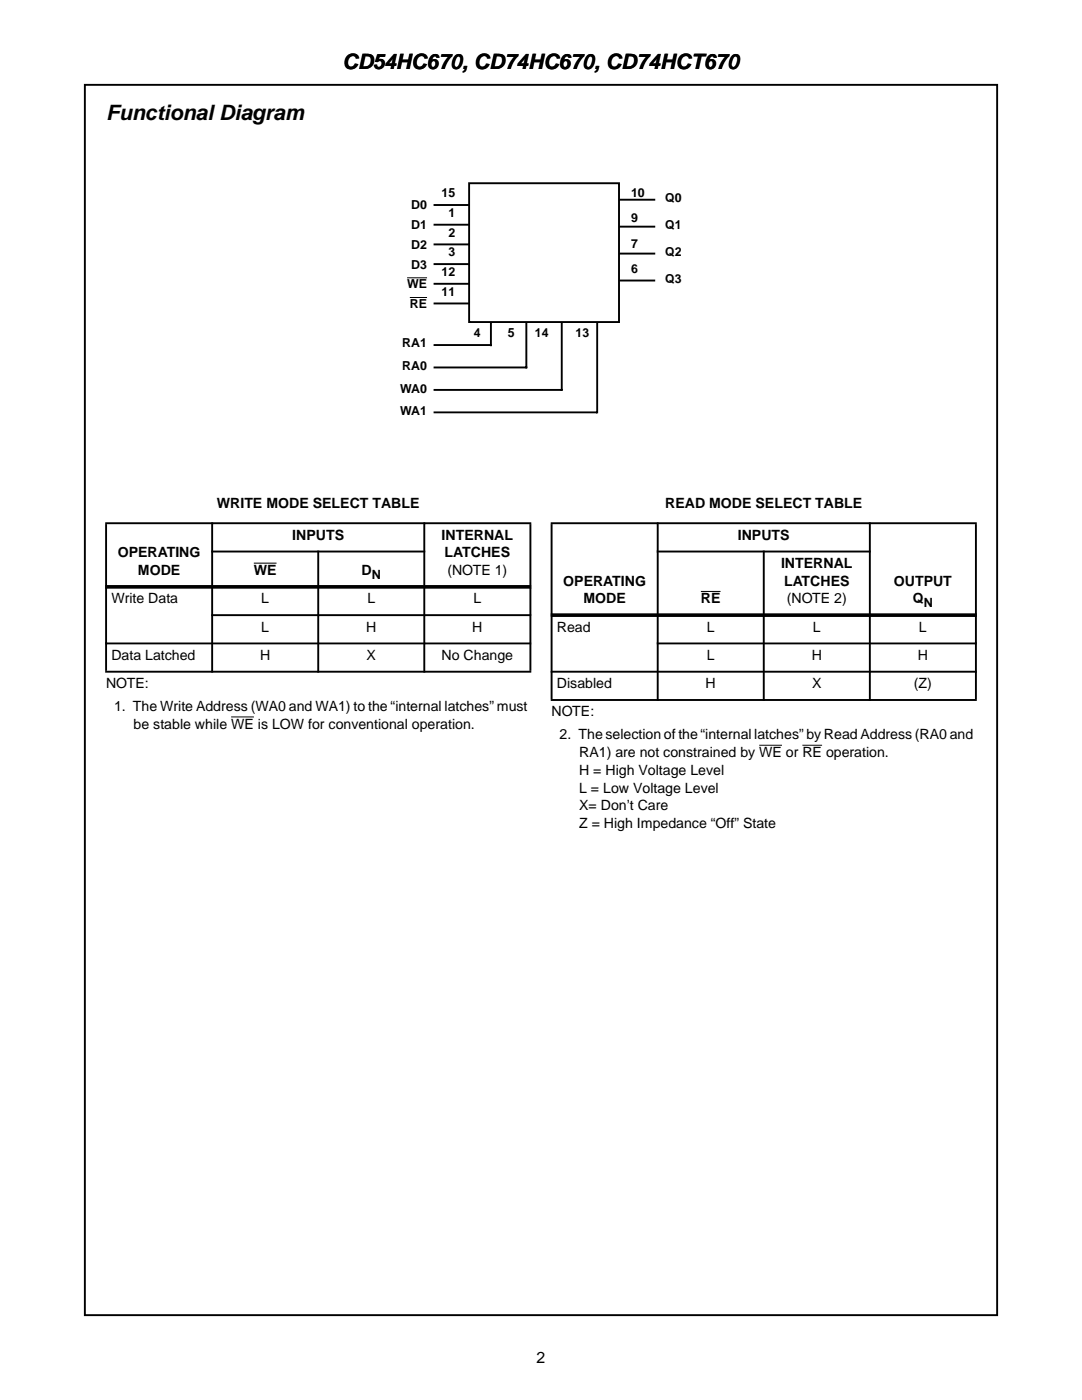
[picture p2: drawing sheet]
<svg xmlns="http://www.w3.org/2000/svg" width="216mm" height="279mm" viewBox="0 0 216 279" stroke-linecap="round" stroke-linejoin="round" font-family="sans-serif">
<defs><g id="words">
<g font-size="4.2">
<text x="68.3" y="13.8">CD54HC670, CD74HC670, CD74HCT670</text>
<text x="21.2" y="24">Functional Diagram</text>
</g>
<text font-size="3.2" x="107.1" y="272">2</text>
<g font-size="2.8">
<text x="43.3" y="101.4">WRITE MODE SELECT TABLE</text>
<text x="132.7" y="101.4">READ MODE SELECT TABLE</text>
<text x="58.3" y="107.7">INPUTS</text>
<text x="88.1" y="107.7">INTERNAL</text>
<text x="147.2" y="107.7">INPUTS</text>
<text x="23.5" y="111.2">OPERATING</text>
<text x="88.7" y="111.2">LATCHES</text>
<text x="155.9" y="113.4">INTERNAL</text>
<text x="27.5" y="114.8">MODE</text>
<text x="50.6" y="114.8">WE</text>
<text x="72.1" y="114.8">D</text>
<text x="89.3" y="114.8">(NOTE 1)</text>
<text x="112.4" y="116.9">OPERATING</text>
<text x="156.4" y="116.9">LATCHES</text>
<text x="178.4" y="116.9">OUTPUT</text>
<text x="22.2" y="120.4">Write Data</text>
<text x="52.1" y="120.4">L</text>
<text x="73.3" y="120.4">L</text>
<text x="94.5" y="120.4">L</text>
<text x="116.4" y="120.4">MODE</text>
<text x="139.9" y="120.4">RE</text>
<text x="157" y="120.4">(NOTE 2)</text>
<text x="182.1" y="120.4">Q</text>
<text x="22.2" y="131.7">Data Latched</text>
<text x="51.9" y="131.7">H</text>
<text x="52.1" y="126.1">L</text>
<text x="73.1" y="126.1">H</text>
<text x="73.1" y="131.7">X</text>
<text x="88.1" y="131.7">No Change</text>
<text x="94.2" y="126.1">H</text>
<text x="111.1" y="126.1">Read</text>
<text x="141" y="126.1">L</text>
<text x="141" y="131.7">L</text>
<text x="162" y="131.7">H</text>
<text x="162.2" y="126.1">L</text>
<text x="183.1" y="131.7">H</text>
<text x="183.4" y="126.1">L</text>
<text x="21.2" y="137.3">NOTE:</text>
<text x="111.1" y="137.3">Disabled</text>
<text x="140.8" y="137.3">H</text>
<text x="162" y="137.3">X</text>
<text x="182.3" y="137.3">(Z)</text>
<text x="22.8" y="141.9">1. The Write Address (WA0 and WA1) to the “internal latches” must</text>
<text x="110.1" y="143">NOTE:</text>
<text x="26.7" y="145.5">be stable while WE is LOW for conventional operation.</text>
<text x="111.7" y="147.6">2. The selection of the “internal latches” by Read Address (RA0 and</text>
<text x="115.6" y="154.6">H = High Voltage Level</text>
<text x="115.6" y="151.1">RA1) are not constrained by WE or RE operation.</text>
<text x="115.6" y="158.2">L = Low Voltage Level</text>
<text x="115.6" y="161.7">X= Don’t Care</text>
<text x="115.6" y="165.2">Z = High Impedance “Off” State</text>
</g>
<g font-size="2.5">
<text x="82.1" y="41.8">D0</text>
<text x="88.1" y="39.3">15</text>
<text x="125.9" y="39.3">10</text>
<text x="132.7" y="40.2">Q0</text>
<text x="82.1" y="45.7">D1</text>
<text x="89.5" y="43.3">1</text>
<text x="89.5" y="47.2">2</text>
<text x="125.9" y="44.4">9</text>
<text x="132.7" y="45.6">Q1</text>
<text x="82.1" y="49.7">D2</text>
<text x="82.1" y="53.6">D3</text>
<text x="89.5" y="51.2">3</text>
<text x="125.9" y="49.4">7</text>
<text x="132.7" y="51">Q2</text>
<text x="81.2" y="57.5">WE</text>
<text x="88.1" y="59">11</text>
<text x="88.1" y="55.1">12</text>
<text x="125.9" y="54.5">6</text>
<text x="132.7" y="56.4">Q3</text>
<text x="81.8" y="61.5">RE</text>
<text x="80.3" y="69.3">RA1</text>
<text x="94.6" y="67.2">4</text>
<text x="101.3" y="67.2">5</text>
<text x="106.7" y="67.2">14</text>
<text x="114.9" y="67.2">13</text>
<text x="80.3" y="73.8">RA0</text>
<text x="79.9" y="78.3">WA0</text>
<text x="79.9" y="82.9">WA1</text>
<text x="74.2" y="115.5">N</text>
<text x="184.3" y="121.1">N</text>
</g>
</g></defs>
<g fill="none" stroke="#000" stroke-width=".38">
<path d="M16.9 16.9h182.1v245.6h-182.1zM123.6 39.9h7M86.7 40.9h7M86.7 48.8h7M86.7 56.6h7M86.7 44.8h7M86.7 52.7h7M123.6 45.2h7M123.6 50.6h7M123.6 56h6.9M86.7 60.6h7M86.7 68.9h11.3"/>
<path d="M86.7 77.8h25.4M98 64.4v4.5M105 64.4v8.9h-18.3M112.1 64.4v13.3M119.2 64.4v17.9M86.7 82.3h32.2"/>
</g>
<path d="M81.2 55.4h4M81.8 59.4h3.4" fill="none" stroke="#000" stroke-width=".2"/>
<path d="M93.6 36.6h29.9v27.7h-29.9z" fill-rule="evenodd" fill="#fff" stroke="#000" stroke-width=".38"/>
<path d="M50.6 112.4h4.6M139.9 118h3.9M46.1 143.1h4.6M151.5 148.7h4.5M160.1 148.7h3.9" fill="none" stroke="#000" stroke-width=".2"/>
<g fill="#000" stroke="#000" stroke-width=".38">
<path d="M42.2 110.1h42.6zM21 104.4h85zM131.1 110.1h42.6zM109.9 104.4h85zM21.2 104.6v29.3zM42.3 104.2v30zM63.5 109.9v24.3zM84.7 104.2v30zM105.8 104.6v29.3zM42.2 122.8h63.8zM21 128.4h85zM21 134.1h85z"/>
<path d="M110.1 104.6v34.9zM131.2 104.2v35.7zM152.4 109.9v30zM173.6 104.2v35.7zM194.7 104.6v34.9zM131.1 128.4h63.8zM109.9 134.1h85zM109.9 139.7h85z"/>
</g>
<path d="M21 117.1h85zM109.9 122.8h85z" fill="#000" stroke="#000" stroke-width=".72" stroke-linecap="butt"/>
<use href="#words"/>
</svg>
